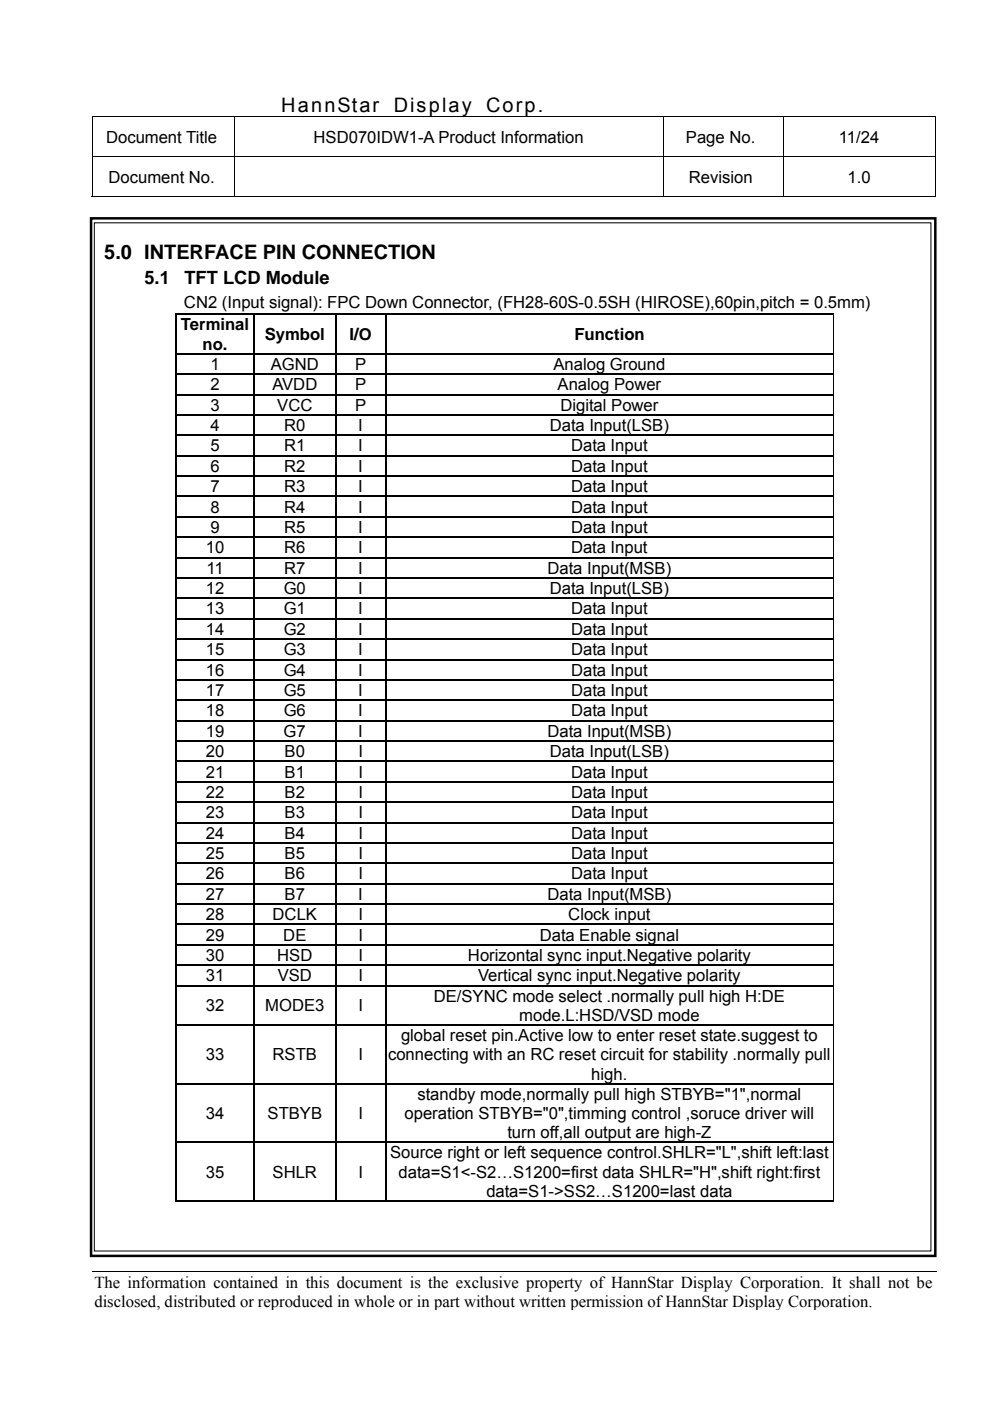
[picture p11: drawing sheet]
<svg xmlns="http://www.w3.org/2000/svg" width="210mm" height="297mm" viewBox="0 0 210 297" stroke-linecap="round" stroke-linejoin="round" font-family="sans-serif">
<defs><g id="words">
<g font-size="4.2">
<text x="59.6" y="23.7">HannStar</text>
<text x="83.5" y="23.7">Display</text>
<text x="103.1" y="23.7">Corp.</text>
<text x="22.1" y="54.9">5.0 INTERFACE PIN CONNECTION</text>
</g>
<g font-size="3.9">
<text x="30.6" y="60.2">5.1</text>
<text x="39.1" y="60.2">TFT LCD Module</text>
</g>
<g font-size="3.5">
<text x="22.5" y="30.2">Document Title</text>
<text x="66.5" y="30.2">HSD070IDW1-A Product Information</text>
<text x="145.4" y="30.2">Page No.</text>
<text x="177.9" y="30.2">11/24</text>
<text x="23" y="38.7">Document No.</text>
<text x="146" y="38.7">Revision</text>
<text x="179.7" y="38.7">1.0</text>
<text x="39" y="65.3">CN2 (Input signal): FPC Down Connector, (FH28-60S-0.5SH (HIROSE),60pin,pitch = 0.5mm)</text>
<text x="38.4" y="70.1">Terminal</text>
<text x="42.9" y="74.1">no.</text>
<text x="56.2" y="72.1">Symbol</text>
<text x="74.1" y="72.1">I/O</text>
<text x="121.8" y="72.1">Function</text>
<text x="44.6" y="78.4">1</text>
<text x="44.6" y="82.7">2</text>
<text x="57.4" y="78.4">AGND</text>
<text x="57.7" y="82.7">AVDD</text>
<text x="75.3" y="82.7">P</text>
<text x="75.3" y="78.4">P</text>
<text x="117.3" y="78.4">Analog Ground</text>
<text x="118.2" y="82.7">Analog Power</text>
<text x="44.6" y="87.1">3</text>
<text x="58.8" y="87.1">VCC</text>
<text x="75.3" y="87.1">P</text>
<text x="118.8" y="87.1">Digital Power</text>
<text x="44.6" y="91.4">4</text>
<text x="44.6" y="95.7">5</text>
<text x="60.3" y="91.4">R0</text>
<text x="60.3" y="95.7">R1</text>
<text x="76" y="91.4">I</text>
<text x="76" y="95.7">I</text>
<text x="116.6" y="91.4">Data Input(LSB)</text>
<text x="121.1" y="95.7">Data Input</text>
<text x="44.6" y="100">6</text>
<text x="60.3" y="100">R2</text>
<text x="76" y="100">I</text>
<text x="121.1" y="100">Data Input</text>
<text x="44.6" y="104.3">7</text>
<text x="60.3" y="104.3">R3</text>
<text x="76" y="104.3">I</text>
<text x="121.1" y="104.3">Data Input</text>
<text x="44.6" y="108.7">8</text>
<text x="44.6" y="113">9</text>
<text x="60.3" y="108.7">R4</text>
<text x="60.3" y="113">R5</text>
<text x="76" y="108.7">I</text>
<text x="76" y="113">I</text>
<text x="121.1" y="108.7">Data Input</text>
<text x="121.1" y="113">Data Input</text>
<text x="43.6" y="117.3">10</text>
<text x="60.3" y="117.3">R6</text>
<text x="76" y="117.3">I</text>
<text x="121.1" y="117.3">Data Input</text>
<text x="43.6" y="125.9">12</text>
<text x="43.8" y="121.6">11</text>
<text x="60.1" y="125.9">G0</text>
<text x="60.3" y="121.6">R7</text>
<text x="76" y="125.9">I</text>
<text x="76" y="121.6">I</text>
<text x="116.1" y="121.6">Data Input(MSB)</text>
<text x="116.6" y="125.9">Data Input(LSB)</text>
<text x="43.6" y="130.3">13</text>
<text x="60.1" y="130.3">G1</text>
<text x="76" y="130.3">I</text>
<text x="121.1" y="130.3">Data Input</text>
<text x="43.6" y="134.6">14</text>
<text x="60.1" y="134.6">G2</text>
<text x="76" y="134.6">I</text>
<text x="121.1" y="134.6">Data Input</text>
<text x="43.6" y="138.9">15</text>
<text x="43.6" y="143.2">16</text>
<text x="60.1" y="138.9">G3</text>
<text x="60.1" y="143.2">G4</text>
<text x="76" y="138.9">I</text>
<text x="76" y="143.2">I</text>
<text x="121.1" y="138.9">Data Input</text>
<text x="121.1" y="143.2">Data Input</text>
<text x="43.6" y="147.6">17</text>
<text x="60.1" y="147.6">G5</text>
<text x="76" y="147.6">I</text>
<text x="121.1" y="147.6">Data Input</text>
<text x="43.6" y="151.9">18</text>
<text x="60.1" y="151.9">G6</text>
<text x="76" y="151.9">I</text>
<text x="121.1" y="151.9">Data Input</text>
<text x="43.6" y="156.2">19</text>
<text x="43.6" y="160.5">20</text>
<text x="60.1" y="156.2">G7</text>
<text x="60.4" y="160.5">B0</text>
<text x="76" y="156.2">I</text>
<text x="76" y="160.5">I</text>
<text x="116.1" y="156.2">Data Input(MSB)</text>
<text x="116.6" y="160.5">Data Input(LSB)</text>
<text x="43.6" y="164.8">21</text>
<text x="60.4" y="164.8">B1</text>
<text x="76" y="164.8">I</text>
<text x="121.1" y="164.8">Data Input</text>
<text x="43.6" y="169.2">22</text>
<text x="43.6" y="173.5">23</text>
<text x="60.4" y="169.2">B2</text>
<text x="60.4" y="173.5">B3</text>
<text x="76" y="169.2">I</text>
<text x="76" y="173.5">I</text>
<text x="121.1" y="169.2">Data Input</text>
<text x="121.1" y="173.5">Data Input</text>
<text x="43.6" y="177.8">24</text>
<text x="60.4" y="177.8">B4</text>
<text x="76" y="177.8">I</text>
<text x="121.1" y="177.8">Data Input</text>
<text x="43.6" y="182.1">25</text>
<text x="60.4" y="182.1">B5</text>
<text x="76" y="182.1">I</text>
<text x="121.1" y="182.1">Data Input</text>
<text x="43.6" y="186.5">26</text>
<text x="43.6" y="190.8">27</text>
<text x="60.4" y="190.8">B7</text>
<text x="60.4" y="186.5">B6</text>
<text x="76" y="190.8">I</text>
<text x="76" y="186.5">I</text>
<text x="116.1" y="190.8">Data Input(MSB)</text>
<text x="121.1" y="186.5">Data Input</text>
<text x="43.6" y="195.1">28</text>
<text x="57.8" y="195.1">DCLK</text>
<text x="76" y="195.1">I</text>
<text x="120.5" y="195.1">Clock input</text>
<text x="43.6" y="199.4">29</text>
<text x="43.6" y="203.7">30</text>
<text x="58.8" y="203.7">HSD</text>
<text x="60.1" y="199.4">DE</text>
<text x="76" y="203.7">I</text>
<text x="76" y="199.4">I</text>
<text x="99.2" y="203.7">Horizontal sync input.Negative polarity</text>
<text x="114.4" y="199.4">Data Enable signal</text>
<text x="43.6" y="208">31</text>
<text x="58.9" y="208">VSD</text>
<text x="76" y="208">I</text>
<text x="101.4" y="208">Vertical sync input.Negative polarity</text>
<text x="43.6" y="214.4">32</text>
<text x="56.2" y="214.4">MODE3</text>
<text x="76" y="214.4">I</text>
<text x="91.9" y="212.4">DE/SYNC mode select .normally pull high H:DE</text>
<text x="85" y="220.7">global reset pin.Active low to enter reset state.suggest to</text>
<text x="110.1" y="216.4">mode.L:HSD/VSD mode</text>
<text x="43.6" y="224.8">33</text>
<text x="57.8" y="224.8">RSTB</text>
<text x="76" y="224.8">I</text>
<text x="82.3" y="224.8">connecting with an RC reset circuit for stability .normally pull</text>
<text x="88.5" y="233.2">standby mode,normally pull high STBYB=&quot;1&quot;,normal</text>
<text x="125.4" y="228.9">high.</text>
<text x="43.6" y="237.2">34</text>
<text x="56.7" y="237.2">STBYB</text>
<text x="76" y="237.2">I</text>
<text x="85.8" y="237.3">operation STBYB=&quot;0&quot;,timming control ,soruce driver will</text>
<text x="82.7" y="245.6">Source right or left sequence control.SHLR=&quot;L&quot;,shift left:last</text>
<text x="107.6" y="241.3">turn off,all output are high-Z</text>
<text x="43.6" y="249.7">35</text>
<text x="57.8" y="249.7">SHLR</text>
<text x="76" y="249.7">I</text>
<text x="84.5" y="249.7">data=S1&lt;-S2…S1200=first data SHLR=&quot;H&quot;,shift right:first</text>
<text x="103.1" y="253.7">data=S1-&gt;SS2…S1200=last data</text>
<text x="20" y="273">The information contained in this document is the exclusive property of HannStar Display Corporation. It shall not be</text>
<text x="20" y="277">disclosed, distributed or reproduced in whole or in part without written permission of HannStar Display Corporation.</text>
</g>
</g></defs>
<g fill="none" stroke="#000" stroke-width=".21">
<path d="M19.4 24.8h179M19.4 33.3h179M19.5 24.9v8.3M19.5 33.3v8.5M49.6 24.9v8.3M49.6 33.3v8.5M140.7 24.9v8.3M140.7 33.3v8.5M166.1 24.9v8.3M166.1 33.3v8.5M198.3 24.9v8.3M198.3 33.3v8.5"/>
<path d="M19.4 41.7h30.2M49.7 41.7h90.9M140.7 41.7h25.3M166.1 41.7h32.1M19.5 269.7h179.1"/>
</g>
<path d="M198.2 41.6h.2v.2h-.2z" fill="#000"/>
<g fill="#fff">
<path d="M19.3 277.9h179.2z"/>
<path d="M198.5 269.7l.1 8.2z"/>
<path d="M198.5 277.9h.1z"/>
</g>
<path d="M19.3 46.3h179v220h-179z" fill="none" stroke="#000" stroke-width=".53"/>
<path d="M20 47.2h177.4v218h-177.4z" fill="#fff"/>
<g fill="none" stroke="#000" stroke-width=".21">
<path d="M20 47.2h177.4v218h-177.4zM176.6 66.8v8.1M176.6 75.1v4.1M176.6 79.5v4M176.6 83.8v4M176.6 88.1v4.1M176.6 92.4v4.1M176.6 96.8v4M176.6 101.1v4M176.6 105.4v4.1M176.6 109.7v4.1M176.6 114v4.1"/>
<path d="M176.6 118.4v4M176.6 122.7v4M176.6 127v4M176.6 131.3v4.1M176.6 135.7v4M176.6 140v4M176.6 144.3v4M176.6 148.6v4.1M176.6 152.9v4.1M176.6 157.2v4.1M176.6 161.6v4M176.6 165.9v4"/>
<path d="M176.6 170.2v4.1M176.6 174.5v4.1M176.6 178.9v4M176.6 183.2v4M176.6 187.5v4.1M176.6 191.8v4.1M176.6 196.2v4M176.6 200.5v4M176.6 204.8v4M176.6 209.1v8.1M176.6 217.5v12.2M176.6 229.9v12.2"/>
<path d="M176.6 242.4v12.4"/>
</g>
<g fill="#000">
<path d="M37.2 66.5h.2v.3h-.2zM37.2 74.9h.2v.2h-.2zM37.2 79.2h.2v.3h-.2zM53.7 66.5h.3v.3h-.3zM53.7 74.9h.3v.2h-.3zM53.7 79.2h.3v.3h-.3zM71.1 66.5h.2v.3h-.2zM71.1 74.9h.2v.2h-.2zM71.1 79.2h.2v.3h-.2zM81.6 66.5h.3v.3h-.3zM81.6 74.9h.3v.2h-.3zM81.6 79.2h.3v.3h-.3z"/>
<path d="M176.6 66.5h.1v.3h-.1zM176.6 74.9h.1v.2h-.1zM176.6 79.2h.1v.3h-.1zM37.2 83.5h.2v.3h-.2zM37.2 87.8h.2v.3h-.2zM37.2 92.2h.2v.2h-.2zM37.2 96.5h.2v.3h-.2zM53.7 83.5h.3v.3h-.3zM53.7 87.8h.3v.3h-.3zM53.7 92.2h.3v.2h-.3zM53.7 96.5h.3v.3h-.3zM71.1 83.5h.2v.3h-.2z"/>
<path d="M71.1 87.8h.2v.3h-.2zM71.1 92.2h.2v.2h-.2zM71.1 96.5h.2v.3h-.2zM81.6 83.5h.3v.3h-.3zM81.6 87.8h.3v.3h-.3zM81.6 92.2h.3v.2h-.3zM81.6 96.5h.3v.3h-.3zM176.6 83.5h.1v.3h-.1zM176.6 87.8h.1v.3h-.1zM176.6 92.2h.1v.2h-.1zM176.6 96.5h.1v.3h-.1zM37.2 100.8h.2v.3h-.2z"/>
<path d="M37.2 105.1h.2v.3h-.2zM37.2 109.5h.2v.2h-.2zM37.2 113.8h.2v.2h-.2zM37.2 118.1h.2v.3h-.2zM53.7 100.8h.3v.3h-.3zM53.7 105.1h.3v.3h-.3zM53.7 109.5h.3v.2h-.3zM53.7 113.8h.3v.2h-.3zM53.7 118.1h.3v.3h-.3zM71.1 100.8h.2v.3h-.2zM71.1 105.1h.2v.3h-.2zM71.1 109.5h.2v.2h-.2z"/>
<path d="M71.1 113.8h.2v.2h-.2zM71.1 118.1h.2v.3h-.2zM81.6 100.8h.3v.3h-.3zM81.6 105.1h.3v.3h-.3zM81.6 109.5h.3v.2h-.3zM81.6 113.8h.3v.2h-.3zM81.6 118.1h.3v.3h-.3zM176.6 100.8h.1v.3h-.1zM176.6 105.1h.1v.3h-.1zM176.6 109.5h.1v.2h-.1zM176.6 113.8h.1v.2h-.1zM176.6 118.1h.1v.3h-.1z"/>
<path d="M37.2 122.4h.2v.3h-.2zM37.2 126.7h.2v.3h-.2zM37.2 131h.2v.3h-.2zM37.2 135.4h.2v.3h-.2zM37.2 139.7h.2v.3h-.2zM53.7 122.4h.3v.3h-.3zM53.7 126.7h.3v.3h-.3zM53.7 131h.3v.3h-.3zM53.7 135.4h.3v.3h-.3zM53.7 139.7h.3v.3h-.3zM71.1 122.4h.2v.3h-.2zM71.1 126.7h.2v.3h-.2z"/>
<path d="M71.1 131h.2v.3h-.2zM71.1 135.4h.2v.3h-.2zM71.1 139.7h.2v.3h-.2zM81.6 122.4h.3v.3h-.3zM81.6 126.7h.3v.3h-.3zM81.6 131h.3v.3h-.3zM81.6 135.4h.3v.3h-.3zM81.6 139.7h.3v.3h-.3zM176.6 122.4h.1v.3h-.1zM176.6 126.7h.1v.3h-.1zM176.6 131h.1v.3h-.1zM176.6 135.4h.1v.3h-.1z"/>
<path d="M176.6 139.7h.1v.3h-.1zM37.2 144h.2v.3h-.2zM37.2 148.3h.2v.3h-.2zM37.2 152.7h.2v.2h-.2zM37.2 157h.2v.2h-.2zM53.7 144h.3v.3h-.3zM53.7 148.3h.3v.3h-.3zM53.7 152.7h.3v.2h-.3zM53.7 157h.3v.2h-.3zM71.1 144h.2v.3h-.2zM71.1 148.3h.2v.3h-.2zM71.1 152.7h.2v.2h-.2z"/>
<path d="M71.1 157h.2v.2h-.2zM81.6 144h.3v.3h-.3zM81.6 148.3h.3v.3h-.3zM81.6 152.7h.3v.2h-.3zM81.6 157h.3v.2h-.3zM176.6 144h.1v.3h-.1zM176.6 148.3h.1v.3h-.1zM176.6 152.7h.1v.2h-.1zM176.6 157h.1v.2h-.1zM37.2 161.3h.2v.3h-.2zM37.2 165.6h.2v.3h-.2zM37.2 169.9h.2v.3h-.2z"/>
<path d="M37.2 174.3h.2v.2h-.2zM37.2 178.6h.2v.3h-.2zM53.7 161.3h.3v.3h-.3zM53.7 165.6h.3v.3h-.3zM53.7 169.9h.3v.3h-.3zM53.7 174.3h.3v.2h-.3zM53.7 178.6h.3v.3h-.3zM71.1 161.3h.2v.3h-.2zM71.1 165.6h.2v.3h-.2zM71.1 169.9h.2v.3h-.2zM71.1 174.3h.2v.2h-.2zM71.1 178.6h.2v.3h-.2z"/>
<path d="M81.6 161.3h.3v.3h-.3zM81.6 165.6h.3v.3h-.3zM81.6 169.9h.3v.3h-.3zM81.6 174.3h.3v.2h-.3zM81.6 178.6h.3v.3h-.3zM176.6 161.3h.1v.3h-.1zM176.6 165.6h.1v.3h-.1zM176.6 169.9h.1v.3h-.1zM176.6 174.3h.1v.2h-.1zM176.6 178.6h.1v.3h-.1zM37.2 182.9h.2v.3h-.2zM37.2 187.2h.2v.3h-.2z"/>
<path d="M37.2 191.6h.2v.2h-.2zM37.2 195.9h.2v.3h-.2zM53.7 182.9h.3v.3h-.3zM53.7 187.2h.3v.3h-.3zM53.7 191.6h.3v.2h-.3zM53.7 195.9h.3v.3h-.3zM71.1 182.9h.2v.3h-.2zM71.1 187.2h.2v.3h-.2zM71.1 191.6h.2v.2h-.2zM71.1 195.9h.2v.3h-.2zM81.6 182.9h.3v.3h-.3zM81.6 187.2h.3v.3h-.3z"/>
<path d="M81.6 191.6h.3v.2h-.3zM81.6 195.9h.3v.3h-.3zM176.6 182.9h.1v.3h-.1zM176.6 187.2h.1v.3h-.1zM176.6 191.6h.1v.2h-.1zM176.6 195.9h.1v.3h-.1zM37.2 200.2h.2v.3h-.2zM37.2 204.5h.2v.3h-.2zM37.2 208.8h.2v.3h-.2zM37.2 217.2h.2v.3h-.2zM53.7 200.2h.3v.3h-.3zM53.7 204.5h.3v.3h-.3z"/>
<path d="M53.7 208.8h.3v.3h-.3zM53.7 217.2h.3v.3h-.3zM71.1 200.2h.2v.3h-.2zM71.1 204.5h.2v.3h-.2zM71.1 208.8h.2v.3h-.2zM71.1 217.2h.2v.3h-.2zM81.6 200.2h.3v.3h-.3zM81.6 204.5h.3v.3h-.3zM81.6 208.8h.3v.3h-.3zM81.6 217.2h.3v.3h-.3zM176.6 200.2h.1v.3h-.1zM176.6 204.5h.1v.3h-.1z"/>
<path d="M176.6 208.8h.1v.3h-.1zM176.6 217.2h.1v.3h-.1zM37.2 229.7h.2v.2h-.2zM53.7 229.7h.3v.2h-.3zM71.1 229.7h.2v.2h-.2zM81.6 229.7h.3v.2h-.3zM176.6 229.7h.1v.2h-.1zM37.2 242.1h.2v.3h-.2zM53.7 242.1h.3v.3h-.3zM71.1 242.1h.2v.3h-.2zM81.6 242.1h.3v.3h-.3zM176.6 242.1h.1v.3h-.1z"/>
</g>
<g fill="none" stroke="#000" stroke-width=".25">
<path d="M37.2 66.6h16.5M37.3 66.8v8.1M37.3 75.1v4.1M37.3 79.5v4M37.4 75h16.3M37.4 79.3h16.3M53.9 66.8v8.1M53.9 75.1v4.1M53.9 79.5v4M54 66.6h17.1M54 75h17.1M54 79.3h17.1"/>
<path d="M71.2 66.8v8.1M71.2 75.1v4.1M71.2 79.5v4M71.3 66.6h10.3M71.3 75h10.3M71.3 79.3h10.3M81.8 66.8v8.1M81.8 75.1v4.1M81.8 79.5v4M81.9 66.6h94.7M81.9 75h94.7M81.9 79.3h94.7"/>
<path d="M37.3 83.8v4M37.3 88.1v4.1M37.3 92.4v4.1M37.3 96.8v4M37.4 83.7h16.3M37.4 88h16.3M37.4 92.3h16.3M37.4 96.6h16.3M53.9 83.8v4M53.9 88.1v4.1M53.9 92.4v4.1M53.9 96.8v4"/>
<path d="M54 83.7h17.1M54 88h17.1M54 92.3h17.1M54 96.6h17.1M71.2 83.8v4M71.2 88.1v4.1M71.2 92.4v4.1M71.2 96.8v4M71.3 83.7h10.3M71.3 88h10.3M71.3 92.3h10.3M71.3 96.6h10.3"/>
<path d="M81.8 83.8v4M81.8 88.1v4.1M81.8 92.4v4.1M81.8 96.8v4M81.9 83.7h94.7M81.9 88h94.7M81.9 92.3h94.7M81.9 96.6h94.7M37.3 101.1v4M37.3 105.4v4.1M37.3 109.7v4.1M37.3 114v4.1"/>
<path d="M37.3 118.4v4M37.4 100.9h16.3M37.4 105.2h16.3M37.4 109.6h16.3M37.4 113.9h16.3M37.4 118.2h16.3M53.9 101.1v4M53.9 105.4v4.1M53.9 109.7v4.1M53.9 114v4.1M53.9 118.4v4M54 100.9h17.1"/>
<path d="M54 105.2h17.1M54 109.6h17.1M54 113.9h17.1M54 118.2h17.1M71.2 101.1v4M71.2 105.4v4.1M71.2 109.7v4.1M71.2 114v4.1M71.2 118.4v4M71.3 100.9h10.3M71.3 105.2h10.3M71.3 109.6h10.3"/>
<path d="M71.3 113.9h10.3M71.3 118.2h10.3M81.8 101.1v4M81.8 105.4v4.1M81.8 109.7v4.1M81.8 114v4.1M81.8 118.4v4M81.9 100.9h94.7M81.9 105.2h94.7M81.9 109.6h94.7M81.9 113.9h94.7M81.9 118.2h94.7"/>
<path d="M37.3 122.7v4M37.3 127v4M37.3 131.3v4.1M37.3 135.7v4M37.3 140v4M37.4 122.5h16.3M37.4 126.9h16.3M37.4 131.2h16.3M37.4 135.5h16.3M37.4 139.8h16.3M53.9 122.7v4M53.9 127v4"/>
<path d="M53.9 131.3v4.1M53.9 135.7v4M53.9 140v4M54 122.5h17.1M54 126.9h17.1M54 131.2h17.1M54 135.5h17.1M54 139.8h17.1M71.2 122.7v4M71.2 127v4M71.2 131.3v4.1M71.2 135.7v4"/>
<path d="M71.2 140v4M71.3 122.5h10.3M71.3 126.9h10.3M71.3 131.2h10.3M71.3 135.5h10.3M71.3 139.8h10.3M81.8 122.7v4M81.8 127v4M81.8 131.3v4.1M81.8 135.7v4M81.8 140v4M81.9 122.5h94.7"/>
<path d="M81.9 126.9h94.7M81.9 131.2h94.7M81.9 135.5h94.7M81.9 139.8h94.7M37.3 144.3v4M37.3 148.6v4.1M37.3 152.9v4.1M37.3 157.2v4.1M37.4 144.1h16.3M37.4 148.5h16.3M37.4 152.8h16.3M37.4 157.1h16.3"/>
<path d="M53.9 144.3v4M53.9 148.6v4.1M53.9 152.9v4.1M53.9 157.2v4.1M54 144.1h17.1M54 148.5h17.1M54 152.8h17.1M54 157.1h17.1M71.2 144.3v4M71.2 148.6v4.1M71.2 152.9v4.1M71.2 157.2v4.1"/>
<path d="M71.3 144.1h10.3M71.3 148.5h10.3M71.3 152.8h10.3M71.3 157.1h10.3M81.8 144.3v4M81.8 148.6v4.1M81.8 152.9v4.1M81.8 157.2v4.1M81.9 144.1h94.7M81.9 148.5h94.7M81.9 152.8h94.7M81.9 157.1h94.7"/>
<path d="M37.3 161.6v4M37.3 165.9v4M37.3 170.2v4.1M37.3 174.5v4.1M37.3 178.9v4M37.4 161.4h16.3M37.4 165.8h16.3M37.4 170.1h16.3M37.4 174.4h16.3M37.4 178.7h16.3M53.9 161.6v4M53.9 165.9v4"/>
<path d="M53.9 170.2v4.1M53.9 174.5v4.1M53.9 178.9v4M54 161.4h17.1M54 165.8h17.1M54 170.1h17.1M54 174.4h17.1M54 178.7h17.1M71.2 161.6v4M71.2 165.9v4M71.2 170.2v4.1M71.2 174.5v4.1"/>
<path d="M71.2 178.9v4M71.3 161.4h10.3M71.3 165.8h10.3M71.3 170.1h10.3M71.3 174.4h10.3M71.3 178.7h10.3M81.8 161.6v4M81.8 165.9v4M81.8 170.2v4.1M81.8 174.5v4.1M81.8 178.9v4M81.9 161.4h94.7"/>
<path d="M81.9 165.8h94.7M81.9 170.1h94.7M81.9 174.4h94.7M81.9 178.7h94.7M37.3 183.2v4M37.3 187.5v4.1M37.3 191.8v4.1M37.3 196.2v4M37.4 183h16.3M37.4 187.4h16.3M37.4 191.7h16.3M37.4 196h16.3"/>
<path d="M53.9 183.2v4M53.9 187.5v4.1M53.9 191.8v4.1M53.9 196.2v4M54 183h17.1M54 187.4h17.1M54 191.7h17.1M54 196h17.1M71.2 183.2v4M71.2 187.5v4.1M71.2 191.8v4.1M71.2 196.2v4"/>
<path d="M71.3 183h10.3M71.3 187.4h10.3M71.3 191.7h10.3M71.3 196h10.3M81.8 183.2v4M81.8 187.5v4.1M81.8 191.8v4.1M81.8 196.2v4M81.9 183h94.7M81.9 187.4h94.7M81.9 191.7h94.7M81.9 196h94.7"/>
<path d="M37.3 200.5v4M37.3 204.8v4M37.3 209.1v8.1M37.3 217.5v12.2M37.4 200.3h16.3M37.4 204.6h16.3M37.4 209h16.3M37.4 217.3h16.3M53.9 200.5v4M53.9 204.8v4M53.9 209.1v8.1M53.9 217.5v12.2"/>
<path d="M54 200.3h17.1M54 204.6h17.1M54 209h17.1M54 217.3h17.1M71.2 200.5v4M71.2 204.8v4M71.2 209.1v8.1M71.2 217.5v12.2M71.3 200.3h10.3M71.3 204.6h10.3M71.3 209h10.3M71.3 217.3h10.3"/>
<path d="M81.8 200.5v4M81.8 204.8v4M81.8 209.1v8.1M81.8 217.5v12.2M81.9 200.3h94.7M81.9 204.6h94.7M81.9 209h94.7M81.9 217.3h94.7M37.3 229.9v12.2M37.4 229.8h16.3M53.9 229.9v12.2M54 229.8h17.1"/>
<path d="M71.2 229.9v12.2M71.3 229.8h10.3M81.8 229.9v12.2M81.9 229.8h94.7M37.2 254.6h16.5M37.3 242.4v12.4M37.4 242.2h16.3M53.9 242.4v12.4M54 242.2h17.1M54 254.6h17.1M71.2 242.4v12.4M71.3 242.2h10.3"/>
<path d="M71.3 254.6h10.3M81.8 242.4v12.4M81.9 242.2h94.7M81.9 254.6h94.7"/>
</g>
<use href="#words"/>
</svg>
